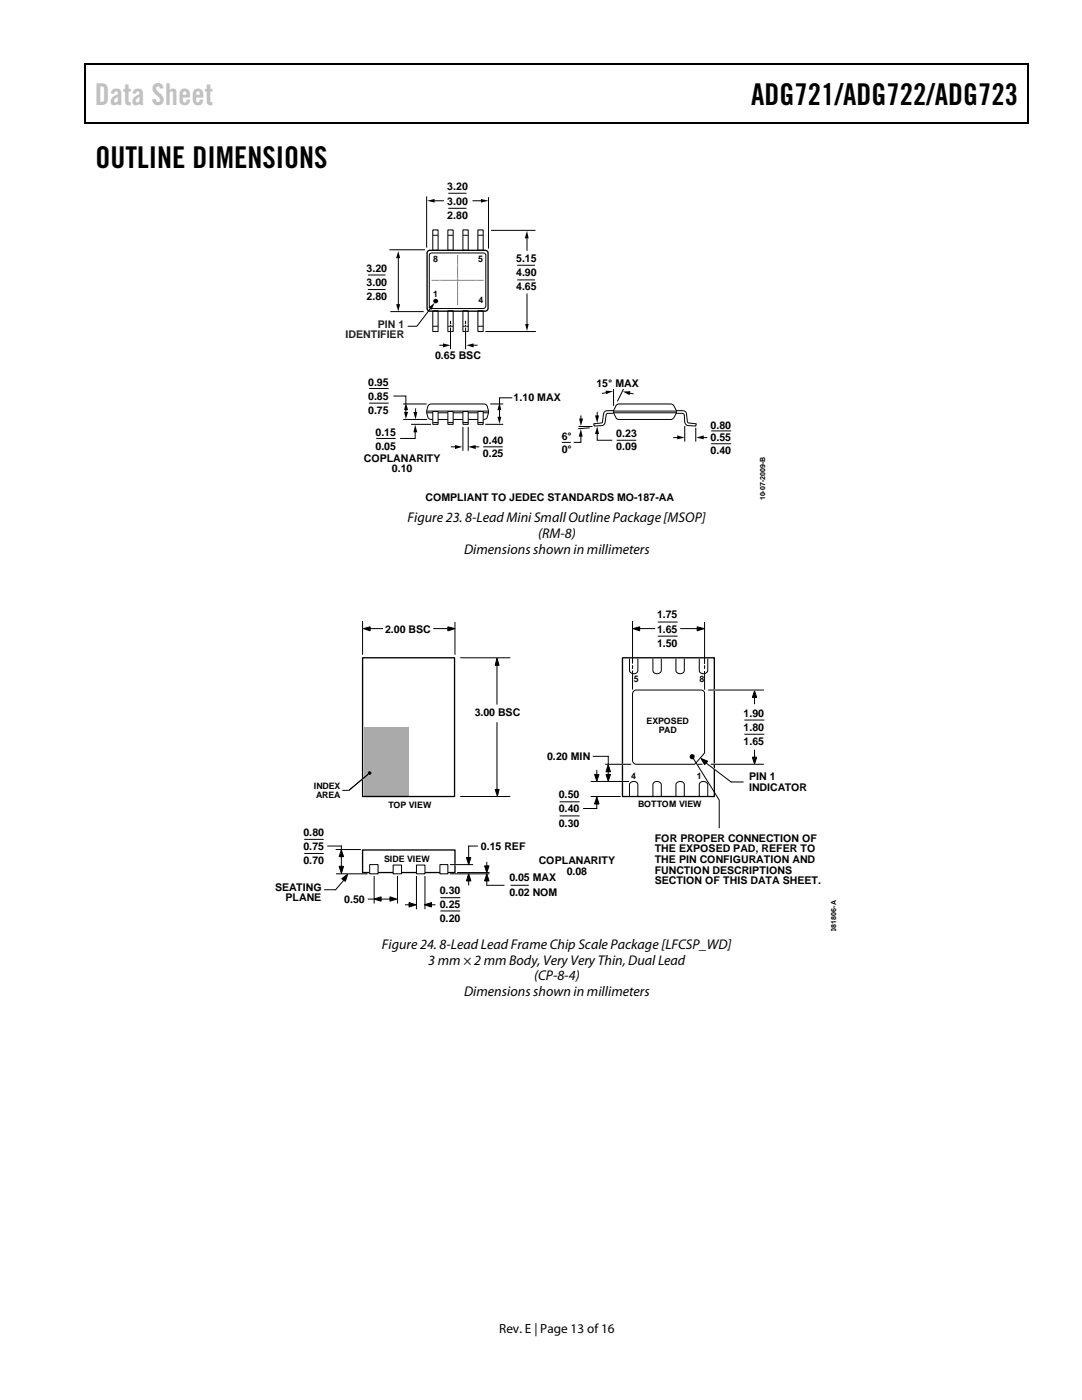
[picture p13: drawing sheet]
<svg xmlns="http://www.w3.org/2000/svg" width="216mm" height="279mm" viewBox="0 0 216 279" stroke-linecap="round" stroke-linejoin="round" font-family="sans-serif">
<defs><g id="words">
<text font-size="6" fill="#c0c0c0" x="18.9" y="21">Data Sheet</text>
<g font-size="6">
<text x="149.9" y="21">ADG721/ADG722/ADG723</text>
<text x="19" y="33.6">OUTLINE DIMENSIONS</text>
</g>
<g font-size="2.8">
<text x="81.3" y="104.2">Figure 23. 8-Lead Mini Small Outline Package [MSOP]</text>
<text x="107.4" y="107.4">(RM-8)</text>
<text x="92.6" y="110.5">Dimensions shown in millimeters</text>
<text x="76.2" y="189.3">Figure 24. 8-Lead Lead Frame Chip Scale Package [LFCSP_WD]</text>
<text x="85.5" y="192.5">3 mm × 2 mm Body, Very Very Thin, Dual Lead</text>
<text x="106.6" y="195.6">(CP-8-4)</text>
<text x="92.6" y="198.8">Dimensions shown in millimeters</text>
</g>
<text font-size="2.6" x="99.6" y="266">Rev. E | Page 13 of 16</text>
<g font-size="2.1">
<text x="89.3" y="38">3.20</text>
<text x="89.3" y="40.8">3.00</text>
<text x="89.3" y="43.6">2.80</text>
<text x="103" y="52.3">5.15</text>
<text x="73.1" y="54.3">3.20</text>
<text x="73.1" y="57.1">3.00</text>
<text x="73.1" y="59.9">2.80</text>
<text x="103" y="55.1">4.90</text>
<text x="103" y="58">4.65</text>
<text x="86.8" y="71.7">0.65 BSC</text>
<text x="73.5" y="77">0.95</text>
<text x="119" y="77.2">15° MAX</text>
<text x="73.5" y="79.8">0.85</text>
<text x="73.5" y="82.6">0.75</text>
<text x="102.5" y="79.9">1.10 MAX</text>
<text x="74.9" y="86.9">0.15</text>
<text x="74.9" y="89.7">0.05</text>
<text x="96.4" y="88.7">0.40</text>
<text x="112.1" y="87.8">6°</text>
<text x="123" y="87.3">0.23</text>
<text x="123" y="89.8">0.09</text>
<text x="141.8" y="85.5">0.80</text>
<text x="141.8" y="88.1">0.55</text>
<text x="72.6" y="92.1">COPLANARITY</text>
<text x="78.2" y="94.3">0.10</text>
<text x="96.4" y="91.2">0.25</text>
<text x="112.1" y="90.4">0°</text>
<text x="141.8" y="90.6">0.40</text>
<text x="84.9" y="99.9">COMPLIANT TO JEDEC STANDARDS MO-187-AA</text>
<text x="131.1" y="123.4">1.75</text>
<text x="76.8" y="126.3">2.00 BSC</text>
<text x="131.1" y="126.2">1.65</text>
<text x="131.1" y="129.1">1.50</text>
<text x="94.7" y="143">3.00 BSC</text>
<text x="148.4" y="143">1.90</text>
<text x="148.4" y="145.8">1.80</text>
<text x="148.4" y="148.7">1.65</text>
<text x="109.2" y="151.7">0.20 MIN</text>
<text x="149.5" y="155.7">PIN 1</text>
<text x="111.5" y="159.3">0.50</text>
<text x="149.5" y="157.8">INDICATOR</text>
<text x="60.6" y="166.8">0.80</text>
<text x="111.5" y="162.1">0.40</text>
<text x="111.5" y="164.9">0.30</text>
<text x="130.6" y="168">FOR PROPER CONNECTION OF</text>
<text x="60.6" y="169.7">0.75</text>
<text x="60.6" y="172.5">0.70</text>
<text x="96" y="169.6">0.15 REF</text>
<text x="107.5" y="172.4">COPLANARITY</text>
<text x="130.6" y="170.1">THE EXPOSED PAD, REFER TO</text>
<text x="130.6" y="172.2">THE PIN CONFIGURATION AND</text>
<text x="54.9" y="177.7">SEATING</text>
<text x="57" y="179.9">PLANE</text>
<text x="87.8" y="178.4">0.30</text>
<text x="101.6" y="175.9">0.05 MAX</text>
<text x="101.6" y="178.7">0.02 NOM</text>
<text x="113.1" y="174.5">0.08</text>
<text x="130.6" y="174.3">FUNCTION DESCRIPTIONS</text>
<text x="130.6" y="176.4">SECTION OF THIS DATA SHEET.</text>
<text x="68.7" y="180.3">0.50</text>
<text x="87.8" y="181.2">0.25</text>
<text x="87.8" y="184">0.20</text>
</g>
<g font-size="2.1" fill="#231f1f">
<text x="75.4" y="65.4">PIN 1</text>
<text x="68.9" y="67.5">IDENTIFIER</text>
</g>
<g font-size="1.8">
<text x="86.4" y="52.2">8</text>
<text x="95.4" y="52.2">5</text>
<text x="86.4" y="59.4">1</text>
<text x="95.5" y="60.5">4</text>
<text x="126.4" y="136.1">5</text>
<text x="139.6" y="136.1">8</text>
<text x="129" y="144.4">EXPOSED</text>
<text x="131.5" y="146.2">PAD</text>
<text x="125.9" y="155.5">4</text>
<text x="139" y="155.5">1</text>
<text x="62.6" y="157.5">INDEX</text>
<text x="63.1" y="159.3">AREA</text>
<text x="77.5" y="161.2">TOP VIEW</text>
<text x="127.3" y="161.1">BOTTOM VIEW</text>
<text x="76.7" y="172">SIDE VIEW</text>
</g>
<g font-size="1.4">
<text x="152.7" y="99.9" transform="rotate(-90 152.7 99.9)">10-07-2009-B</text>
<text x="166.8" y="185.9" transform="rotate(-90 166.8 185.9)">081806-A</text>
</g>
</g></defs>
<g fill="#000">
<path d="M16.9 12.7h.2v1h-.2zM205.1 12.7h.2v1h-.2zM205.1 12.7h.2v.3h-.2zM82.3 24.4h.2v.3h-.2zM85.2 40.1l1.5-.4v.7zM205.1 24.4h.2v.3h-.2zM79.5 50.1l.3 1.4h-.8zM96 39.7l1.5 .4-1.5 .3zM105.2 46.1l.3 1.5h-.8zM79 60.7h.8l-.3 1.5zM85.5 61.4l1.2-1-.6 1.4zM88.4 68.5l1.5 .4-1.5 .4z"/>
<path d="M93.1 68.9l1.4-.4v.8zM104.8 64.7h.7l-.3 1.4z"/>
</g>
<path d="M16.9 12.8h188.2M17 13.7v11M205.2 13.7v11M205.1 24.5h-188.2" fill="none" stroke="#000" stroke-width=".25"/>
<g fill="none" stroke="#000" stroke-width=".2">
<path d="M85.1 39.3v10M89.5 38.6h3.6M97.5 39.5v10M73.4 54.9h3.5M73.4 57.8h3.5M77.8 49.8h6.9M79.5 51.3v9.7M85.7 50.7l.5-.2h8.4h1.8l.5 .2v10.3a.55 .55 0 0 1-.5 .6h-10.2a.55 .55 0 0 1-.5-.6zM86.4 45.9h1v4.1h-1zM86.4 46.9h.9M86.4 40.1h2.1M89.4 45.9h1v4.1h-1z"/>
<path d="M89.5 46.9h.8M89.5 41.6h3.6M92.4 45.9h1v4.1h-1zM92.5 46.9h.8M94.4 40.1h1.8M95.4 45.9h1v4.1h-1zM95.4 46.9h.9M98.1 46h8.6M103.2 52.9h3.5M103.2 55.9h3.5M105.2 47.3v2.7M105.2 58.7v6.2"/>
<path d="M78 62.2h6.4M86 61.4l-2.8 3.7h-1.9M86.4 62h1v4.2h-1zM86.4 65.1h.9M87.8 68.9h.9M89.4 62h1v4.2h-1zM89.5 65.1h.8M89.9 64.1v.5M89.9 64.9v.2M89.9 65.5v4.1M92.4 62h1v4.2h-1zM92.5 65.1h.8"/>
<path d="M92.9 64.1v.5M92.9 64.9v.2M92.9 65.5v4.1M94.2 68.9h1M95.4 62h1v4.2h-1zM95.4 65.1h.9M96.9 66.2h9.9M80.5 80.6h4.5M80.5 83.7h4.6M82.1 84.7h3.8M85.3 82.4h12M85.3 82h12"/>
<path d="M85.6 80.8l.4-.2h10.6a1.3 1.3 0 0 1 .9 1.4l-.1 .5a1.16 1.16 0 0 1-.8 1.2h-10.6a1.28 1.28 0 0 1-.9-1.4l.3-1.2zM96.4 89.2h3.9M96.9 84.7h3.4M97.9 80.6h2.4M112.2 88.3h1.6M122.5 82h12.4M122.6 82.4h12.3M123 80.8l.5-.2h10.4a1.65 1.65 0 0 1 1.1 1.6 1.65 1.65 0 0 1-1.1 1.5h-10.4a1.81 1.81 0 0 1-1.1-1.4v-.3zM123.1 87.9h3.8M136.6 85.1v2.9M138.8 85.5v2.5M142 86h3.8"/>
<path d="M142 88.6h3.8"/>
</g>
<path d="M85.3 50.2l.4-.2h11.1a.59 .59 0 0 1 .6 .5v10.3a1.03 1.03 0 0 1-.6 1.3h-11a.57 .57 0 0 1-.6-.6z" fill="none" stroke="#000" stroke-width=".26"/>
<circle cx="87" cy="60.1" r=".38" fill="#000" stroke="#000" stroke-width=".2"/>
<g fill="none" stroke="#808385" stroke-width=".2">
<path d="M86.2 55.9h1.3M87.8 55.9h.1M88.1 55.9h2.8M91.1 55.9h.4M91.3 51v1.7M91.3 52.9v.2M91.3 53.3v2.2M91.3 55.8v.3M91.3 56.3v2.3M91.3 58.8v.1M91.3 59.1v1.7M91.7 55.9h3"/>
<path d="M94.8 55.9h.1M95.2 55.9h1.2"/>
</g>
<path d="M89.9 64.8v1.7M92.9 64.8v1.7" fill="none" stroke="#fff" stroke-width=".26"/>
<path d="M92.4 82.1h1v2.6h-1z" fill="#fff" stroke="#000" stroke-width=".2"/>
<path d="M92.5 84.3h.8" fill="none" stroke="#000" stroke-width=".2"/>
<path d="M89.4 82.1h1v2.6h-1z" fill="#fff" stroke="#000" stroke-width=".2"/>
<path d="M89.5 84.3h.8" fill="none" stroke="#000" stroke-width=".2"/>
<path d="M86.4 82.1h1v2.6h-1z" fill="#fff" stroke="#000" stroke-width=".2"/>
<path d="M86.6 84.3h.7" fill="none" stroke="#000" stroke-width=".2"/>
<path d="M95.4 82.1h1v2.6h-1z" fill="#fff" stroke="#000" stroke-width=".2"/>
<g fill="none" stroke="#000" stroke-width=".2">
<path d="M73.7 77.5h3.9M78.5 79h2.5v1.6M102.2 79.4h-2.5v1.2M121.1 78.3l-.9 .2M122.4 77.7v3.2M124.4 77.7l-1.2 2.3M125.4 78.4l.9 .2M73.7 80.5h3.9M75.1 87.5h3.9M81 81.6v.9M82.8 86v1.5h-3M82.9 81.6v.9"/>
<path d="M90.1 89.2h.9M92.4 85.3v4.6M93.4 85.3v4.6M94.7 89.2h.8M95.4 84.3h.9M99.7 81.6v1.8M115.5 85.1h2.6M115.9 86.9v1.4h-1.4M115.9 82.9v.9M117.6 85.4l-2.1 .2M119.2 86.4v1.5h3M119.2 82.3v.9"/>
<path d="M122.4 82h-1.2a.75 .75 0 0 0-.8 .7l-.3 1.7-1.6 .2 .1 .4 1.4-.1a.75 .75 0 0 0 .8-.7l.2-1.6 1.3-.1M134.4 87.3h1M135 82h1.2a.72 .72 0 0 1 .8 .7l.2 1.6a2.06 2.06 0 0 0 1.6 .3h.1l-.1 .4-1.4-.1a.77 .77 0 0 1-.8-.7l-.2-1.6-1.4-.1M140.2 87.3h.8M91.8 131.3h10M99.2 132.8v7.7M91.8 159h10M99.2 144.2v13.3M117.9 159h5.9M118.3 150.9h3.2M146 156.1h2.3M60.7 167.5h3.9"/>
<path d="M60.7 170.3h3.9M65.3 168.8h2.9M67 169.5h5M67.1 174.4h6.2M68.1 168.8v4.7M74.7 174.9v5.3M79.3 174.9v5.3M83.1 174.9v6.5M84.8 174.9v6.5M87.9 179.2h3.9M89.8 174.4h7.9M91.3 174.1h6.3"/>
<path d="M93.5 168.8h1.9M97.1 176.7h3.5M102 176.7h3.4M111.7 160h4M111.7 162.8h4M116.4 161.4h2.8M87.9 181.8h3.9"/>
</g>
<g fill="#000">
<path d="M120.8 78l1.5 .1-1.4 .6zM124.3 78.1h1.5l-.2 .8zM80.6 82.2h.8l-.4 1.4zM81 80.4l.4 1.5h-.8zM82.5 82.2h.8l-.4 1.5zM82.8 84.8l.5 1.5h-.8zM90.8 88.8l1.5 .4-1.5 .4zM93.4 89.2l1.5-.4v.8zM99.3 83.2h.7l-.3 1.4zM99.7 80.4l.3 1.5h-.7zM115.5 83.5h.9l-.5 1.5zM115.9 85.6l.4 1.5h-.8z"/>
<path d="M118.7 82.9h.8l-.3 1.5zM119.2 85.1l.3 1.5h-.8zM135.1 86.9l1.5 .4-1.5 .4zM138.9 87.3l1.5-.4v.8z"/>
</g>
<path d="M72.3 169.6h18.5v4.5h-18.5z" fill="none" stroke="#000" stroke-width=".26"/>
<path d="M73.8 172.6h1.6v1.8h-1.6z" fill="#fff"/>
<path d="M73.8 172.6h1.6v1.8h-1.6z" fill="none" stroke="#000" stroke-width=".2"/>
<path d="M78.4 172.6h1.7v1.8h-1.7z" fill="#fff"/>
<path d="M78.4 172.6h1.7v1.8h-1.7z" fill="none" stroke="#000" stroke-width=".2"/>
<path d="M83.1 172.6h1.7v1.8h-1.7z" fill="#fff"/>
<path d="M83.1 172.6h1.7v1.8h-1.7z" fill="none" stroke="#000" stroke-width=".2"/>
<path d="M87.8 172.6h1.6v1.8h-1.6z" fill="#fff"/>
<path d="M87.8 172.6h1.6v1.8h-1.6z" fill="none" stroke="#000" stroke-width=".2"/>
<path d="M72.5 145.1h9v13.8h-9z" fill="#aaa"/>
<path d="M72.3 131.3h18.4v27.7h-18.4zM124.2 131.3h18.3v27.7h-18.3z" fill="none" stroke="#000" stroke-width=".26"/>
<g fill="none" stroke="#000" stroke-width=".2">
<path d="M72.3 124v6.6M72.5 125.5l1.4-.4v.8zM73.6 125.5h2.7M86.6 125.5h3.6M89.4 125.1l1.4 .4-1.4 .4zM90.8 124.2v6.4M99.2 131.4l.4 1.4h-.8zM125.6 131.4v2.4a.88 .88 0 0 0 1.1 .6 .88 .88 0 0 0 .6-1.1v-1.9M126.2 124v8.3M126.2 132.9v.5M126.2 133.9v3.6M126.3 125.5l1.3-.4v.8z"/>
<path d="M126.5 137.9l.4-.2h11.8a1.89 1.89 0 0 1 1.8 .4l.1 12.1-1 1.2-1 1.1h-10.9a1.16 1.16 0 0 1-1.5-.8v-13.2zM127.3 125.5h3.3M130.3 131.4v2.4a.88 .88 0 0 0 1.1 .6 .88 .88 0 0 0 .6-1.1v-1.9M134.9 131.4v2.4a.88 .88 0 0 0 1.1 .6 .88 .88 0 0 0 .5-1.1v-1.9M135.8 125.5h3.4M139.1 125.1l1.4 .4-1.4 .4zM139.5 131.4v2.4a.89 .89 0 0 0 1.1 .6 .89 .89 0 0 0 .6-1.1v-1.9M140.6 124.2v8.2M140.6 132.9v.5M140.6 134v3.5M68.3 157.7h1.2M98.8 157.5h.8l-.3 1.4z"/>
<path d="M125.6 159v-1.9a.87 .87 0 0 1 .6-1.1 .87 .87 0 0 1 1.1 .6v2.4M130.3 159v-1.9a.88 .88 0 0 1 .5-1.1 .88 .88 0 0 1 1.2 .6v2.4M134.9 159v-1.9a.88 .88 0 0 1 .5-1.1 .88 .88 0 0 1 1.1 .6v2.4M139.5 159v-1.9a.89 .89 0 0 1 .6-1.2 .89 .89 0 0 1 1.1 .7v2.4"/>
</g>
<path d="M72.5 125.5l1.4-.4v.8zM89.4 125.1l1.4 .4-1.4 .4zM99.2 131.4l.4 1.4h-.8zM126.3 125.5l1.3-.4v.8zM139.1 125.1l1.4 .4-1.4 .4zM98.8 157.5h.8l-.3 1.4z" fill="#000"/>
<path d="M72.5 155.3l-.2 .2z" fill="#fefefe"/>
<path d="M72.5 155.3l-.2 .2M142.4 153.3l.4 .4" fill="none" stroke="#fff" stroke-width=".26"/>
<path d="M69.6 157.7l3.8-3.1zM73.5 154.1l.3-.1 .2 .3-.2 .3-.3-.2zM139.9 151.4l1.3 .5-.6 .7zM68.2 175.4l1.2-.9-.5 1.4z" fill="#000"/>
<path d="M73.4 154.6l-3.8 3.1M73.5 154.1l.3-.1 .2 .3-.2 .3-.3-.2zM139.9 151.4l1.3 .5-.6 .7zM140.4 151.9l5.5 4.2M68.2 175.4l1.2-.9-.5 1.4zM69 175.2l-2 2.4h-2.3" fill="none" stroke="#000" stroke-width=".2"/>
<path d="M142.4 152.5h.4z" fill="#fff"/>
<path d="M142.4 152.5h.4" fill="none" stroke="#fff" stroke-width=".26"/>
<path d="M142.4 137.7h.4z" fill="#fff"/>
<path d="M142.4 137.7h.4M124 156h.4M124 152.5h.4M90.6 172.6h.3" fill="none" stroke="#fff" stroke-width=".26"/>
<g fill="none" stroke="#000" stroke-width=".2">
<path d="M131.3 124.1h3.9M131.3 127h3.9M141.4 137.7h10.9M150.6 137.9l.4 1.3h-.9zM150.6 138.2v2.2M117.9 156h7.6M118.6 154.6h.9l-.4 1.3zM119.1 159l.4 1.5h-.9zM119.1 153.8v1.6M119.1 159.6v1.6M120.8 152.5h5.2M120.9 154.6h.9l-.4 1.3z"/>
<path d="M121.4 152.6l.4 1.4h-.9zM121.4 150.9v4.5M138.1 151l5.4 8.7v5.5M139.3 152.5h.8M141.9 152.5h10.4M148.5 143.7h4M148.5 146.5h4M150.1 151.1h.9l-.4 1.3zM150.6 149.7v2.4M67.7 172.9h.9l-.5 1.4zM68.1 169.6l.5 1.4h-.9zM73.5 179.4h4.5"/>
<path d="M74.7 179.4l1.4-.4v.9zM77.8 179l1.3 .4-1.3 .5zM89.9 172.6h4.4M93.1 171.1h.9l-.5 1.5zM93.5 168.8v2.8M93.5 174.9v1.7M93.5 174.4l.5 1.4h-.9zM96.7 172.8h.9l-.5 1.3zM97.1 174.4l.5 1.4h-.9zM97.1 172.1v1.6M97.1 174.9v1.7M80.9 180.6h1.6"/>
<path d="M81.6 180.1l1.4 .5-1.4 .4zM84.7 180.6l1.4-.5v.9zM85.1 180.6h1.7"/>
</g>
<g fill="#000">
<path d="M150.6 137.9l.4 1.3h-.9zM118.6 154.6h.9l-.4 1.3zM121.4 152.6l.4 1.4h-.9zM120.9 154.6h.9l-.4 1.3zM150.1 151.1h.9l-.4 1.3zM68.1 169.6l.5 1.4h-.9zM67.7 172.9h.9l-.5 1.4zM74.7 179.4l1.4-.4v.9zM77.8 179l1.3 .4-1.3 .5zM93.5 174.4l.5 1.4h-.9zM93.1 171.1h.9l-.5 1.5zM97.1 174.4l.5 1.4h-.9z"/>
<path d="M96.7 172.8h.9l-.5 1.3zM119.1 159l.4 1.5h-.9zM81.6 180.1l1.4 .5-1.4 .4zM84.7 180.6l1.4-.5v.9z"/>
<circle cx="138.1" cy="151" r=".51"/>
</g>
<use href="#words"/>
</svg>
